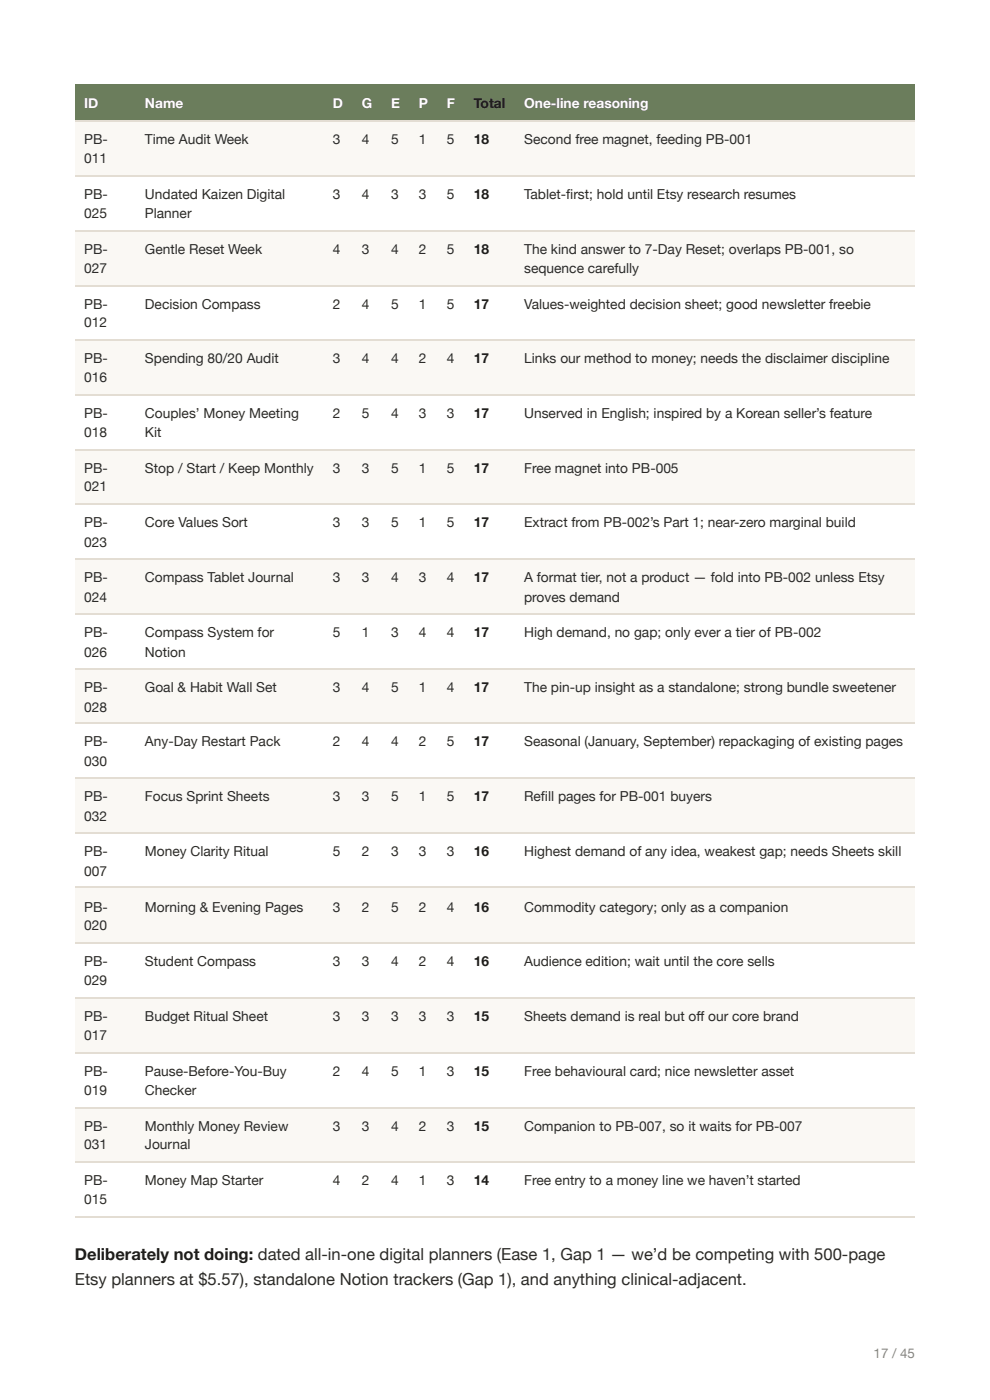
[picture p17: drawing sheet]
<svg xmlns="http://www.w3.org/2000/svg" width="210mm" height="297mm" viewBox="0 0 210 297" stroke-linecap="round" stroke-linejoin="round" font-family="sans-serif">
<defs><g id="words">
<text font-size="3.5" fill="#1d1c1a" x="15.9" y="267.3">Deliberately not doing: dated all-in-one digital planners (Ease 1, Gap 1 — we’d be competing with 500-page</text>
<text font-size="3.5" fill="#2b2a28" x="15.9" y="272.6">Etsy planners at $5.57), standalone Notion trackers (Gap 1), and anything clinical-adjacent.</text>
<g font-size="2.9" fill="#fff">
<text x="17.9" y="23">ID</text>
<text x="30.7" y="23">Name</text>
<text x="70.6" y="23">D</text>
<text x="76.7" y="23">G</text>
<text x="82.9" y="23">E</text>
<text x="88.8" y="23">P</text>
<text x="94.7" y="23">F</text>
<text x="111.1" y="23">One-line reasoning</text>
</g>
<g font-size="2.9" fill="#1d1c1a">
<text x="100.4" y="23">Total</text>
<text x="100.4" y="30.7">18</text>
<text x="100.4" y="42.3">18</text>
<text x="100.4" y="53.9">18</text>
<text x="100.4" y="65.5">17</text>
<text x="100.4" y="77.1">17</text>
<text x="100.4" y="88.7">17</text>
<text x="100.4" y="100.3">17</text>
<text x="100.4" y="111.9">17</text>
<text x="100.4" y="123.5">17</text>
<text x="100.4" y="135.1">17</text>
<text x="100.4" y="146.7">17</text>
<text x="100.4" y="158.3">17</text>
<text x="100.4" y="169.9">17</text>
<text x="100.4" y="181.6">16</text>
<text x="100.4" y="193.4">16</text>
<text x="100.4" y="205">16</text>
<text x="100.4" y="216.6">15</text>
<text x="100.4" y="228.2">15</text>
<text x="100.4" y="239.9">15</text>
<text x="100.4" y="251.5">14</text>
</g>
<g font-size="2.9" fill="#2b2a28">
<text x="17.9" y="30.7">PB-</text>
<text x="17.9" y="34.6">011</text>
<text x="30.7" y="30.7">Time Audit Week</text>
<text x="70.6" y="30.7">3</text>
<text x="76.7" y="30.7">4</text>
<text x="82.9" y="30.7">5</text>
<text x="88.8" y="30.7">1</text>
<text x="94.7" y="30.7">5</text>
<text x="111.1" y="30.7">Second free magnet, feeding PB-001</text>
<text x="17.9" y="42.3">PB-</text>
<text x="17.9" y="46.2">025</text>
<text x="30.7" y="42.3">Undated Kaizen Digital</text>
<text x="30.7" y="46.2">Planner</text>
<text x="70.6" y="42.3">3</text>
<text x="76.7" y="42.3">4</text>
<text x="82.9" y="42.3">3</text>
<text x="88.8" y="42.3">3</text>
<text x="94.7" y="42.3">5</text>
<text x="111.1" y="42.3">Tablet-fi rst; hold until Etsy research resumes</text>
<text x="17.9" y="53.9">PB-</text>
<text x="30.7" y="53.9">Gentle Reset Week</text>
<text x="70.6" y="53.9">4</text>
<text x="76.7" y="53.9">3</text>
<text x="82.9" y="53.9">4</text>
<text x="88.8" y="53.9">2</text>
<text x="94.7" y="53.9">5</text>
<text x="111.1" y="53.9">The kind answer to 7-Day Reset; overlaps PB-001, so</text>
<text x="17.9" y="57.8">027</text>
<text x="111.1" y="57.8">sequence carefully</text>
<text x="17.9" y="65.5">PB-</text>
<text x="30.7" y="65.5">Decision Compass</text>
<text x="70.6" y="65.5">2</text>
<text x="76.7" y="65.5">4</text>
<text x="82.9" y="65.5">5</text>
<text x="88.8" y="65.5">1</text>
<text x="94.7" y="65.5">5</text>
<text x="111.1" y="65.5">Values-weighted decision sheet; good newsletter freebie</text>
<text x="17.9" y="69.4">012</text>
<text x="17.9" y="77.1">PB-</text>
<text x="30.7" y="77.1">Spending 80/20 Audit</text>
<text x="70.6" y="77.1">3</text>
<text x="76.7" y="77.1">4</text>
<text x="82.9" y="77.1">4</text>
<text x="88.8" y="77.1">2</text>
<text x="94.7" y="77.1">4</text>
<text x="111.1" y="77.1">Links our method to money; needs the disclaimer discipline</text>
<text x="17.9" y="81">016</text>
<text x="17.9" y="88.7">PB-</text>
<text x="30.7" y="88.7">Couples’ Money Meeting</text>
<text x="70.6" y="88.7">2</text>
<text x="76.7" y="88.7">5</text>
<text x="82.9" y="88.7">4</text>
<text x="88.8" y="88.7">3</text>
<text x="94.7" y="88.7">3</text>
<text x="111.1" y="88.7">Unserved in English; inspired by a Korean seller’s feature</text>
<text x="17.9" y="92.6">018</text>
<text x="30.7" y="92.6">Kit</text>
<text x="17.9" y="100.3">PB-</text>
<text x="30.7" y="100.3">Stop / Start / Keep Monthly</text>
<text x="70.6" y="100.3">3</text>
<text x="76.7" y="100.3">3</text>
<text x="82.9" y="100.3">5</text>
<text x="88.8" y="100.3">1</text>
<text x="94.7" y="100.3">5</text>
<text x="111.1" y="100.3">Free magnet into PB-005</text>
<text x="17.9" y="104.3">021</text>
<text x="17.9" y="111.9">PB-</text>
<text x="30.7" y="111.9">Core Values Sort</text>
<text x="70.6" y="111.9">3</text>
<text x="76.7" y="111.9">3</text>
<text x="82.9" y="111.9">5</text>
<text x="88.8" y="111.9">1</text>
<text x="94.7" y="111.9">5</text>
<text x="111.1" y="111.9">Extract from PB-002’s Part 1; near-zero marginal build</text>
<text x="17.9" y="116.1">023</text>
<text x="17.9" y="123.5">PB-</text>
<text x="30.7" y="123.5">Compass Tablet Journal</text>
<text x="70.6" y="123.5">3</text>
<text x="76.7" y="123.5">3</text>
<text x="82.9" y="123.5">4</text>
<text x="88.8" y="123.5">3</text>
<text x="94.7" y="123.5">4</text>
<text x="111.1" y="123.5">A format tier, not a product — fold into PB-002 unless Etsy</text>
<text x="17.9" y="127.7">024</text>
<text x="111.1" y="127.7">proves demand</text>
<text x="17.9" y="135.1">PB-</text>
<text x="30.7" y="135.1">Compass System for</text>
<text x="70.6" y="135.1">5</text>
<text x="76.7" y="135.1">1</text>
<text x="82.9" y="135.1">3</text>
<text x="88.8" y="135.1">4</text>
<text x="94.7" y="135.1">4</text>
<text x="111.1" y="135.1">High demand, no gap; only ever a tier of PB-002</text>
<text x="17.9" y="139.3">026</text>
<text x="30.7" y="139.3">Notion</text>
<text x="17.9" y="146.7">PB-</text>
<text x="30.7" y="146.7">Goal &amp; Habit Wall Set</text>
<text x="70.6" y="146.7">3</text>
<text x="76.7" y="146.7">4</text>
<text x="82.9" y="146.7">5</text>
<text x="88.8" y="146.7">1</text>
<text x="94.7" y="146.7">4</text>
<text x="111.1" y="146.7">The pin-up insight as a standalone; strong bundle sweetener</text>
<text x="17.9" y="150.9">028</text>
<text x="17.9" y="158.3">PB-</text>
<text x="30.7" y="158.3">Any-Day Restart Pack</text>
<text x="70.6" y="158.3">2</text>
<text x="76.7" y="158.3">4</text>
<text x="82.9" y="158.3">4</text>
<text x="88.8" y="158.3">2</text>
<text x="94.7" y="158.3">5</text>
<text x="111.1" y="158.3">Seasonal (January, September) repackaging of existing pages</text>
<text x="17.9" y="162.6">030</text>
<text x="17.9" y="169.9">PB-</text>
<text x="30.7" y="169.9">Focus Sprint Sheets</text>
<text x="70.6" y="169.9">3</text>
<text x="76.7" y="169.9">3</text>
<text x="82.9" y="169.9">5</text>
<text x="88.8" y="169.9">1</text>
<text x="94.7" y="169.9">5</text>
<text x="111.1" y="169.9">Refi ll pages for PB-001 buyers</text>
<text x="17.9" y="174.2">032</text>
<text x="17.9" y="181.6">PB-</text>
<text x="17.9" y="185.8">007</text>
<text x="30.7" y="181.6">Money Clarity Ritual</text>
<text x="70.6" y="181.6">5</text>
<text x="76.7" y="181.6">2</text>
<text x="82.9" y="181.6">3</text>
<text x="88.8" y="181.6">3</text>
<text x="94.7" y="181.6">3</text>
<text x="111.1" y="181.6">Highest demand of any idea, weakest gap; needs Sheets skill</text>
<text x="17.9" y="193.4">PB-</text>
<text x="17.9" y="197.4">020</text>
<text x="30.7" y="193.4">Morning &amp; Evening Pages</text>
<text x="70.6" y="193.4">3</text>
<text x="76.7" y="193.4">2</text>
<text x="82.9" y="193.4">5</text>
<text x="88.8" y="193.4">2</text>
<text x="94.7" y="193.4">4</text>
<text x="111.1" y="193.4">Commodity category; only as a companion</text>
<text x="17.9" y="205">PB-</text>
<text x="17.9" y="209">029</text>
<text x="30.7" y="205">Student Compass</text>
<text x="70.6" y="205">3</text>
<text x="76.7" y="205">3</text>
<text x="82.9" y="205">4</text>
<text x="88.8" y="205">2</text>
<text x="94.7" y="205">4</text>
<text x="111.1" y="205">Audience edition; wait until the core sells</text>
<text x="17.9" y="216.6">PB-</text>
<text x="17.9" y="220.6">017</text>
<text x="30.7" y="216.6">Budget Ritual Sheet</text>
<text x="70.6" y="216.6">3</text>
<text x="76.7" y="216.6">3</text>
<text x="82.9" y="216.6">3</text>
<text x="88.8" y="216.6">3</text>
<text x="94.7" y="216.6">3</text>
<text x="111.1" y="216.6">Sheets demand is real but off our core brand</text>
<text x="17.9" y="228.2">PB-</text>
<text x="17.9" y="232.2">019</text>
<text x="30.7" y="228.2">Pause-Before-You-Buy</text>
<text x="30.7" y="232.2">Checker</text>
<text x="70.6" y="228.2">2</text>
<text x="76.7" y="228.2">4</text>
<text x="82.9" y="228.2">5</text>
<text x="88.8" y="228.2">1</text>
<text x="94.7" y="228.2">3</text>
<text x="111.1" y="228.2">Free behavioural card; nice newsletter asset</text>
<text x="17.9" y="239.9">PB-</text>
<text x="30.7" y="239.9">Monthly Money Review</text>
<text x="70.6" y="239.9">3</text>
<text x="76.7" y="239.9">3</text>
<text x="82.9" y="239.9">4</text>
<text x="88.8" y="239.9">2</text>
<text x="94.7" y="239.9">3</text>
<text x="111.1" y="239.9">Companion to PB-007, so it waits for PB-007</text>
<text x="17.9" y="243.8">031</text>
<text x="30.7" y="243.8">Journal</text>
<text x="17.9" y="251.5">PB-</text>
<text x="30.7" y="251.5">Money Map Starter</text>
<text x="70.6" y="251.5">4</text>
<text x="76.7" y="251.5">2</text>
<text x="82.9" y="251.5">4</text>
<text x="88.8" y="251.5">1</text>
<text x="94.7" y="251.5">3</text>
<text x="111.1" y="251.5">Free entry to a money line we haven’t started</text>
<text x="17.9" y="255.4">015</text>
</g>
<text font-size="2.8" fill="#8a857e" x="185.2" y="288.1">17 / 45</text>
</g></defs>
<g fill="#6b7d5c">
<path d="M15.9 18h12.9v7.6h-12.9z"/>
<path d="M28.8 18h39.8v7.6h-39.8z"/>
<path d="M68.6 18h6.1v7.6h-6.1z"/>
<path d="M74.7 18h6.3v7.6h-6.3z"/>
<path d="M81 18h5.8v7.6h-5.8z"/>
<path d="M86.8 18h5.8v7.6h-5.8z"/>
<path d="M92.6 18h5.8v7.6h-5.8z"/>
<path d="M98.4 18h10.9v7.6h-10.9z"/>
<path d="M109.3 18h84.6v7.6h-84.6z"/>
</g>
<g fill="#faf8f4">
<path d="M15.9 25.6h12.9v11.6h-12.9z"/>
<path d="M28.8 25.6h39.8v11.6h-39.8z"/>
<path d="M68.6 25.6h6.1v11.6h-6.1z"/>
<path d="M74.7 25.6h6.3v11.6h-6.3z"/>
<path d="M81 25.6h5.8v11.6h-5.8z"/>
<path d="M86.8 25.6h5.8v11.6h-5.8z"/>
<path d="M92.6 25.6h5.8v11.6h-5.8z"/>
<path d="M98.4 25.6h10.9v11.6h-10.9z"/>
<path d="M109.3 25.6h84.6v11.6h-84.6z"/>
<path d="M15.9 48.9h12.9v11.6h-12.9z"/>
<path d="M28.8 48.9h39.8v11.6h-39.8z"/>
<path d="M68.6 48.9h6.1v11.6h-6.1z"/>
<path d="M74.7 48.9h6.3v11.6h-6.3z"/>
<path d="M81 48.9h5.8v11.6h-5.8z"/>
<path d="M86.8 48.9h5.8v11.6h-5.8z"/>
<path d="M92.6 48.9h5.8v11.6h-5.8z"/>
<path d="M98.4 48.9h10.9v11.6h-10.9z"/>
<path d="M109.3 48.9h84.6v11.6h-84.6z"/>
<path d="M15.9 72.1h12.9v11.6h-12.9z"/>
<path d="M28.8 72.1h39.8v11.6h-39.8z"/>
<path d="M68.6 72.1h6.1v11.6h-6.1z"/>
<path d="M74.7 72.1h6.3v11.6h-6.3z"/>
<path d="M81 72.1h5.8v11.6h-5.8z"/>
<path d="M86.8 72.1h5.8v11.6h-5.8z"/>
<path d="M92.6 72.1h5.8v11.6h-5.8z"/>
<path d="M98.4 72.1h10.9v11.6h-10.9z"/>
<path d="M109.3 72.1h84.6v11.6h-84.6z"/>
<path d="M15.9 95.3h12.9v11.9h-12.9z"/>
<path d="M28.8 95.3h39.8v11.9h-39.8z"/>
<path d="M68.6 95.3h6.1v11.9h-6.1z"/>
<path d="M74.7 95.3h6.3v11.9h-6.3z"/>
<path d="M81 95.3h5.8v11.9h-5.8z"/>
<path d="M86.8 95.3h5.8v11.9h-5.8z"/>
<path d="M92.6 95.3h5.8v11.9h-5.8z"/>
<path d="M98.4 95.3h10.9v11.9h-10.9z"/>
<path d="M109.3 95.3h84.6v11.9h-84.6z"/>
<path d="M15.9 118.8h12.9v11.6h-12.9z"/>
<path d="M28.8 118.8h39.8v11.6h-39.8z"/>
<path d="M68.6 118.8h6.1v11.6h-6.1z"/>
<path d="M74.7 118.8h6.3v11.6h-6.3z"/>
<path d="M81 118.8h5.8v11.6h-5.8z"/>
<path d="M86.8 118.8h5.8v11.6h-5.8z"/>
<path d="M92.6 118.8h5.8v11.6h-5.8z"/>
<path d="M98.4 118.8h10.9v11.6h-10.9z"/>
<path d="M109.3 118.8h84.6v11.6h-84.6z"/>
<path d="M15.9 142h12.9v11.6h-12.9z"/>
<path d="M28.8 142h39.8v11.6h-39.8z"/>
<path d="M68.6 142h6.1v11.6h-6.1z"/>
<path d="M74.7 142h6.3v11.6h-6.3z"/>
<path d="M81 142h5.8v11.6h-5.8z"/>
<path d="M86.8 142h5.8v11.6h-5.8z"/>
<path d="M92.6 142h5.8v11.6h-5.8z"/>
<path d="M98.4 142h10.9v11.6h-10.9z"/>
<path d="M109.3 142h84.6v11.6h-84.6z"/>
<path d="M15.9 165.2h12.9v11.6h-12.9z"/>
<path d="M28.8 165.2h39.8v11.6h-39.8z"/>
<path d="M68.6 165.2h6.1v11.6h-6.1z"/>
<path d="M74.7 165.2h6.3v11.6h-6.3z"/>
<path d="M81 165.2h5.8v11.6h-5.8z"/>
<path d="M86.8 165.2h5.8v11.6h-5.8z"/>
<path d="M92.6 165.2h5.8v11.6h-5.8z"/>
<path d="M98.4 165.2h10.9v11.6h-10.9z"/>
<path d="M109.3 165.2h84.6v11.6h-84.6z"/>
<path d="M15.9 188.4h12.9v11.6h-12.9z"/>
<path d="M28.8 188.4h39.8v11.6h-39.8z"/>
<path d="M68.6 188.4h6.1v11.6h-6.1z"/>
<path d="M74.7 188.4h6.3v11.6h-6.3z"/>
<path d="M81 188.4h5.8v11.6h-5.8z"/>
<path d="M86.8 188.4h5.8v11.6h-5.8z"/>
<path d="M92.6 188.4h5.8v11.6h-5.8z"/>
<path d="M98.4 188.4h10.9v11.6h-10.9z"/>
<path d="M109.3 188.4h84.6v11.6h-84.6z"/>
<path d="M15.9 211.6h12.9v11.6h-12.9z"/>
<path d="M28.8 211.6h39.8v11.6h-39.8z"/>
<path d="M68.6 211.6h6.1v11.6h-6.1z"/>
<path d="M74.7 211.6h6.3v11.6h-6.3z"/>
<path d="M81 211.6h5.8v11.6h-5.8z"/>
<path d="M86.8 211.6h5.8v11.6h-5.8z"/>
<path d="M92.6 211.6h5.8v11.6h-5.8z"/>
<path d="M98.4 211.6h10.9v11.6h-10.9z"/>
<path d="M109.3 211.6h84.6v11.6h-84.6z"/>
<path d="M15.9 234.8h12.9v11.6h-12.9z"/>
<path d="M28.8 234.8h39.8v11.6h-39.8z"/>
<path d="M68.6 234.8h6.1v11.6h-6.1z"/>
<path d="M74.7 234.8h6.3v11.6h-6.3z"/>
<path d="M81 234.8h5.8v11.6h-5.8z"/>
<path d="M86.8 234.8h5.8v11.6h-5.8z"/>
<path d="M92.6 234.8h5.8v11.6h-5.8z"/>
<path d="M98.4 234.8h10.9v11.6h-10.9z"/>
<path d="M109.3 234.8h84.6v11.6h-84.6z"/>
</g>
<g fill="none" stroke="#e3ddd3" stroke-width=".26">
<path d="M15.9 25.8h178M15.9 37.4h178M15.9 49h178M15.9 60.6h178M15.9 72.2h178M15.9 83.8h178M15.9 95.4h178M15.9 107h178M15.9 118.6h178M15.9 130.2h178M15.9 141.8h178M15.9 153.5h178"/>
<path d="M15.9 165.1h178M15.9 176.7h178M15.9 188.3h178M15.9 200.1h178M15.9 211.8h178M15.9 223.4h178M15.9 235h178M15.9 246.6h178M15.9 258.2h178"/>
</g>
<use href="#words"/>
</svg>
